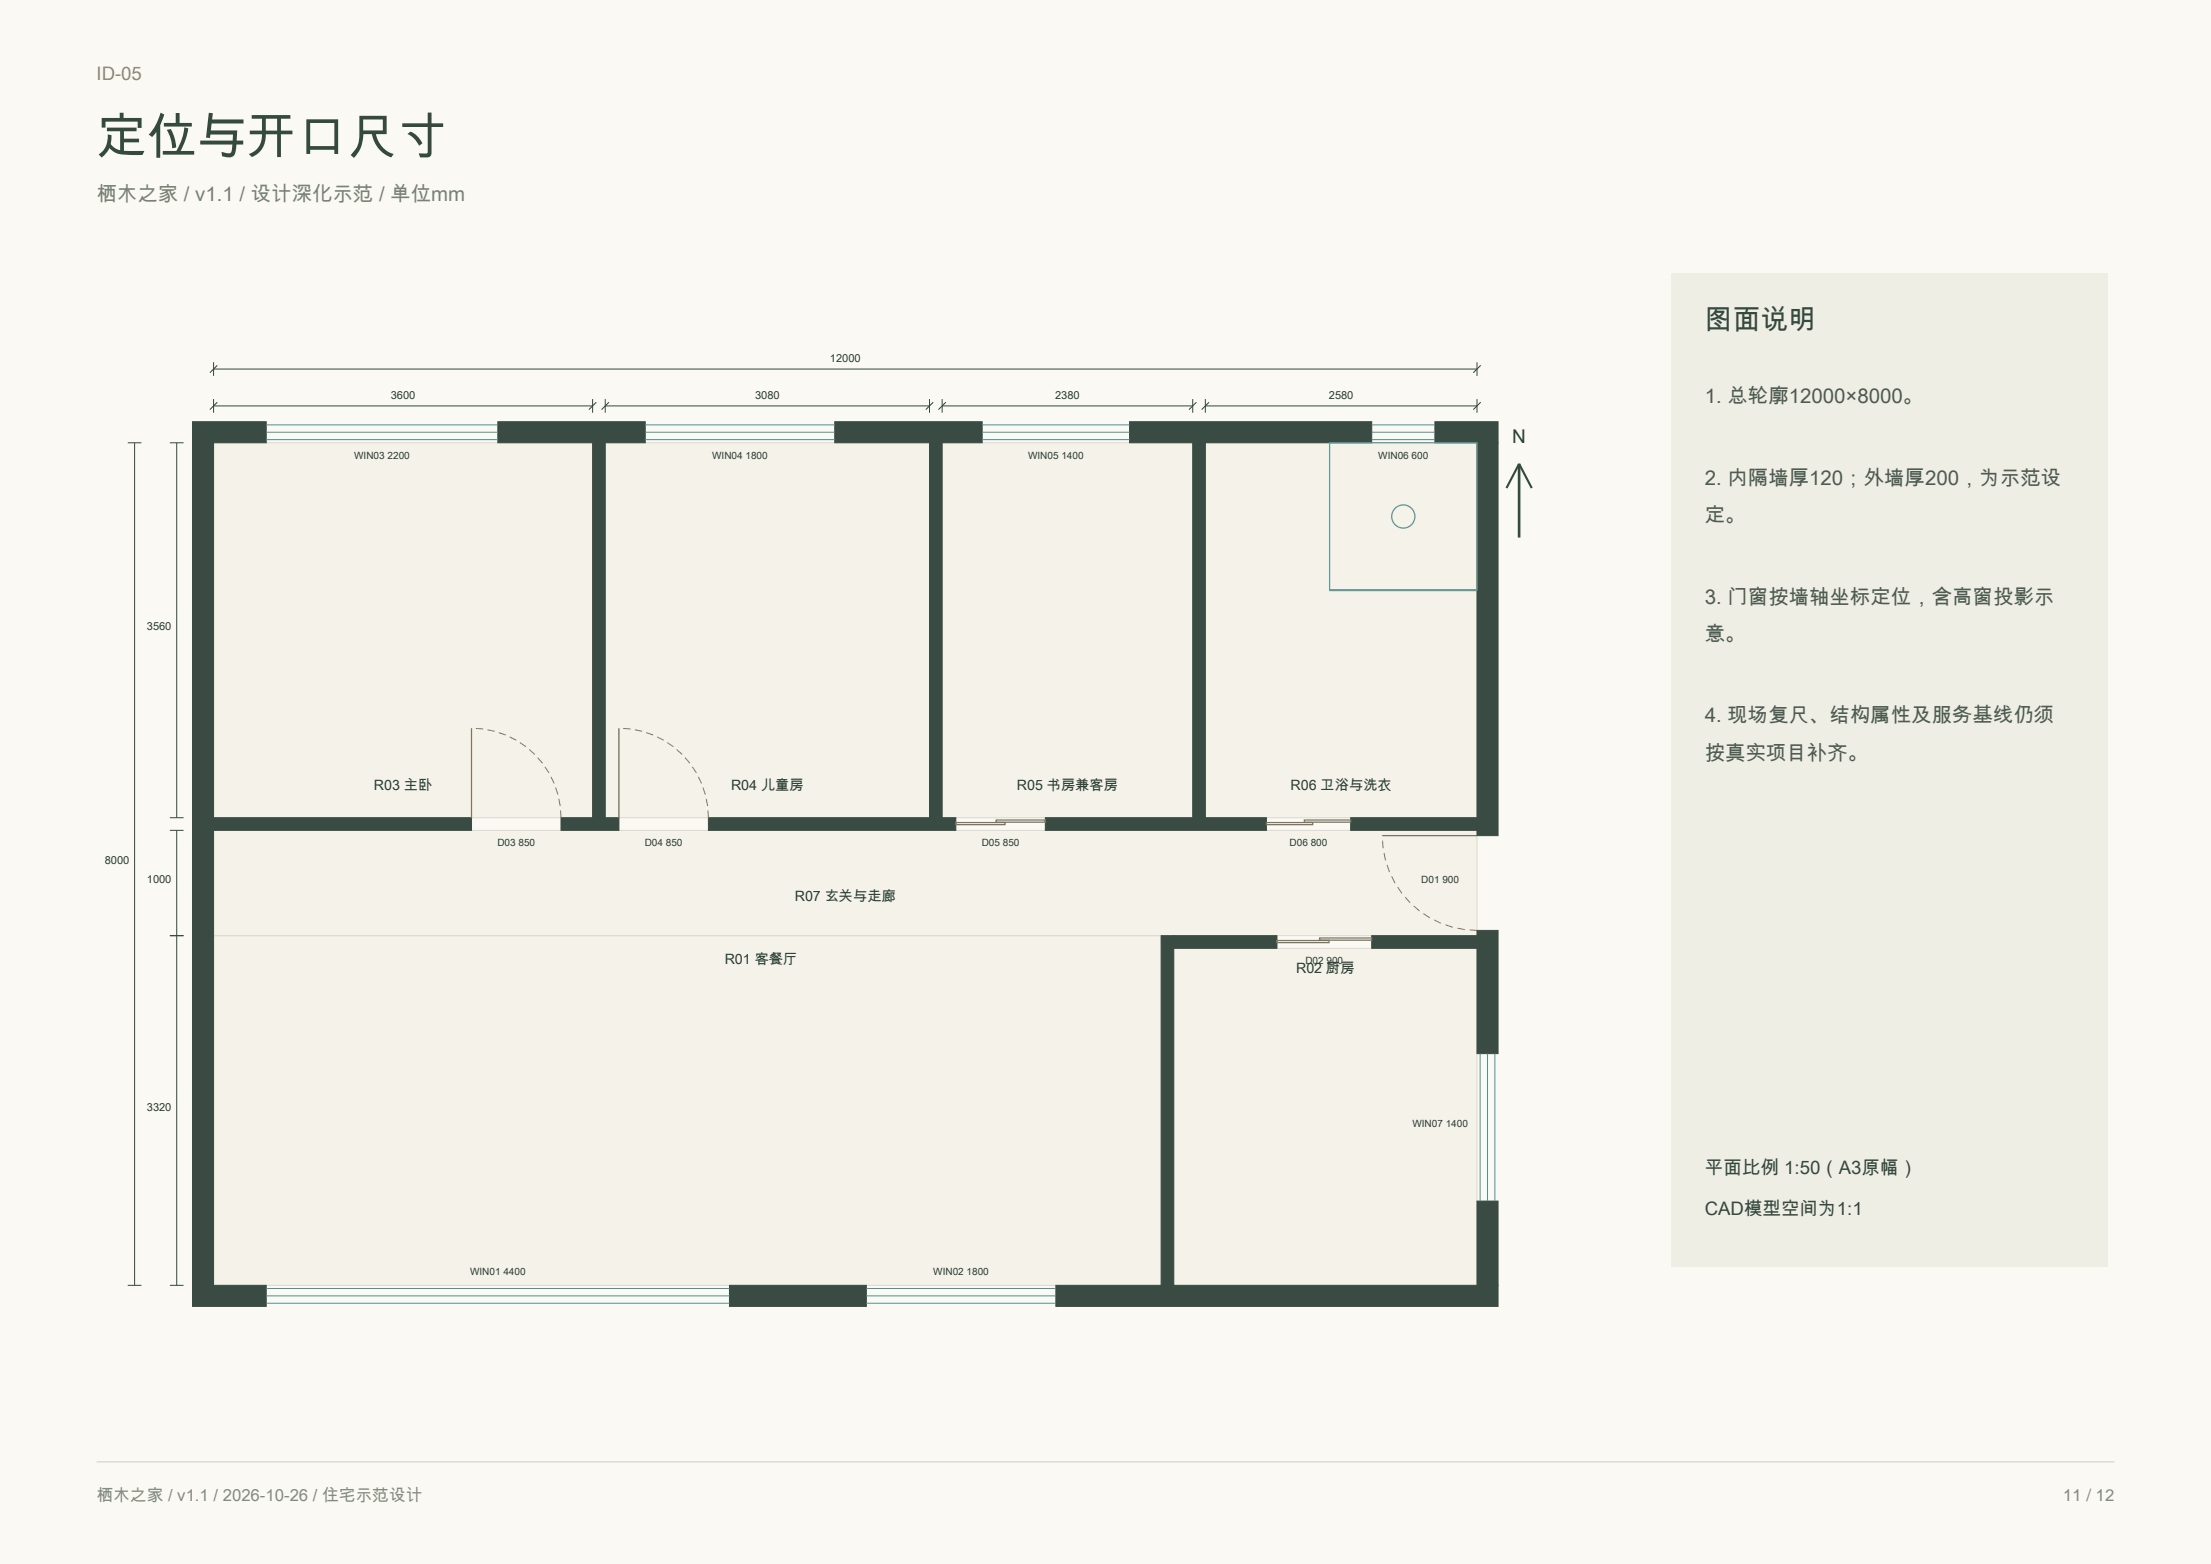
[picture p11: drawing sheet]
<svg xmlns="http://www.w3.org/2000/svg" width="420mm" height="297mm" viewBox="0 0 420 297" stroke-linecap="round" stroke-linejoin="round" font-family="sans-serif">
<defs><g id="words">
<text font-size="9.5" fill="#334a3d" x="18.3" y="29.3">定位与开口尺寸</text>
<text font-size="5.3" fill="#334a3d" x="323.8" y="62.4">图面说明</text>
<text font-size="3.9" fill="#7a8175" x="18.3" y="38.1">栖木之家 / v1.1 / 设计深化示范 / 单位mm</text>
<g font-size="3.9" fill="#4e5b50">
<text x="323.8" y="76.5">1. 总轮廓12000×8000。</text>
<text x="323.8" y="92">2. 内隔墙厚120；外墙厚200，为示范设</text>
<text x="323.8" y="99.1">定。</text>
<text x="323.8" y="114.6">3. 门窗按墙轴坐标定位，含高窗投影示</text>
<text x="323.8" y="121.7">意。</text>
<text x="323.8" y="137.2">4. 现场复尺、结构属性及服务基线仍须</text>
<text x="323.8" y="144.2">按真实项目补齐。</text>
</g>
<text font-size="3.6" fill="#273c32" x="287.3" y="84.1">N</text>
<text font-size="3.5" fill="#9a876c" x="18.3" y="15.2">ID-05</text>
<g font-size="3.5" fill="#334a3d">
<text x="323.8" y="222.9">平面比例 1:50（A3原幅）</text>
<text x="323.8" y="230.7">CAD模型空间为1:1</text>
</g>
<g font-size="3.2" fill="#848a7e">
<text x="18.3" y="285">栖木之家 / v1.1 / 2026-10-26 / 住宅示范设计</text>
<text x="391.9" y="285">11 / 12</text>
</g>
<g font-size="2.7" fill="#273c32">
<text x="71" y="150.1">R03 主卧</text>
<text x="138.9" y="150.1">R04 儿童房</text>
<text x="193.2" y="150.1">R05 书房兼客房</text>
<text x="245.2" y="150.1">R06 卫浴与洗衣</text>
<text x="151" y="171.1">R07 玄关与走廊</text>
<text x="137.7" y="183.1">R01 客餐厅</text>
<text x="246.2" y="184.7">R02 厨房</text>
</g>
<g font-size="2.1" fill="#273c32">
<text x="157.6" y="68.7">12000</text>
<text x="74.2" y="75.7">3600</text>
<text x="143.4" y="75.7">3080</text>
<text x="200.4" y="75.7">2380</text>
<text x="252.4" y="75.7">2580</text>
<text x="27.9" y="119.7">3560</text>
<text x="19.9" y="164.1">8000</text>
<text x="27.9" y="167.7">1000</text>
<text x="27.9" y="210.9">3320</text>
</g>
<g font-size="1.9" fill="#273c32">
<text x="67.3" y="87.1">WIN03 2200</text>
<text x="135.3" y="87.1">WIN04 1800</text>
<text x="195.3" y="87.1">WIN05 1400</text>
<text x="261.8" y="87.1">WIN06 600</text>
<text x="94.5" y="160.7">D03 850</text>
<text x="122.5" y="160.7">D04 850</text>
<text x="186.5" y="160.7">D05 850</text>
<text x="245" y="160.7">D06 800</text>
<text x="270" y="167.7">D01 900</text>
<text x="248" y="183.1">D02 900</text>
<text x="268.3" y="214.1">WIN07 1400</text>
<text x="89.3" y="242.1">WIN01 4400</text>
<text x="177.3" y="242.1">WIN02 1800</text>
</g>
</g></defs>
<path d="M0 0h420v297h-420z" fill-rule="evenodd" fill="#faf9f4"/>
<path d="M18.3 277.6h383.4" fill="none" stroke="#d6d9cf" stroke-width=".25"/>
<g fill="#f5f2ea" stroke="#dcd9d1" stroke-width=".19">
<path d="M40.6 177.7h180v66.4h-180z" fill-rule="evenodd"/>
<path d="M223 180.1h57.6v64h-57.6z" fill-rule="evenodd"/>
<path d="M40.6 84.1h72v71.2h-72z" fill-rule="evenodd"/>
<path d="M115 84.1h61.6v71.2h-61.6z" fill-rule="evenodd"/>
<path d="M179 84.1h47.6v71.2h-47.6z" fill-rule="evenodd"/>
<path d="M229 84.1h51.6v71.2h-51.6z" fill-rule="evenodd"/>
<path d="M40.6 157.7h240v20h-240z" fill-rule="evenodd"/>
</g>
<g fill="#394b42" stroke="#394b42" stroke-width=".19">
<path d="M36.6 244.1h14v4h-14z" fill-rule="evenodd"/>
<path d="M138.6 244.1h26v4h-26z" fill-rule="evenodd"/>
<path d="M200.6 244.1h84v4h-84z" fill-rule="evenodd"/>
<path d="M36.6 80.1h14v4h-14z" fill-rule="evenodd"/>
<path d="M94.6 80.1h28v4h-28z" fill-rule="evenodd"/>
<path d="M158.6 80.1h28v4h-28z" fill-rule="evenodd"/>
<path d="M214.6 80.1h46v4h-46z" fill-rule="evenodd"/>
<path d="M272.6 80.1h12v4h-12z" fill-rule="evenodd"/>
<path d="M36.6 84.1h4v160h-4z" fill-rule="evenodd"/>
<path d="M280.6 228.1h4v16h-4z" fill-rule="evenodd"/>
<path d="M280.6 176.7h4v23.4h-4z" fill-rule="evenodd"/>
<path d="M280.6 84.1h4v74.6h-4z" fill-rule="evenodd"/>
<path d="M40.6 155.3h49v2.4h-49z" fill-rule="evenodd"/>
<path d="M106.6 155.3h11v2.4h-11z" fill-rule="evenodd"/>
<path d="M134.6 155.3h47v2.4h-47z" fill-rule="evenodd"/>
<path d="M198.6 155.3h42v2.4h-42z" fill-rule="evenodd"/>
<path d="M256.6 155.3h24v2.4h-24z" fill-rule="evenodd"/>
<path d="M112.6 84.1h2.4v71.2h-2.4z" fill-rule="evenodd"/>
<path d="M176.6 84.1h2.4v71.2h-2.4z" fill-rule="evenodd"/>
<path d="M226.6 84.1h2.4v71.2h-2.4z" fill-rule="evenodd"/>
<path d="M220.6 177.7h2.4v66.4h-2.4z" fill-rule="evenodd"/>
<path d="M223 177.7h19.6v2.4h-19.6z" fill-rule="evenodd"/>
<path d="M260.6 177.7h20v2.4h-20z" fill-rule="evenodd"/>
</g>
<path d="M89.6 138.3v17M117.6 138.3v17M181.6 156.2h9.3v.4h-9.3zM189.2 155.7h9.4v.4h-9.4zM240.6 156.2h8.8v.4h-8.8zM247.8 155.7h8.8v.4h-8.8zM262.6 158.7h18M242.6 178.6h9.9v.4h-9.9zM250.7 178.1h9.9v.4h-9.9z" fill="none" stroke="#97754d" stroke-width=".24"/>
<g fill="none" stroke="#97754d" stroke-width=".19" stroke-dasharray="1.4 .9" stroke-linecap="butt">
<path d="M91.8 138.4l-2.2-.1M94 138.9l-2.2-.5M96.1 139.6l-2.1-.7M119.8 138.4l-2.2-.1M122 138.9l-2.2-.5M124.1 139.6l-2.1-.7M98.1 140.6l-2-1M99.9 141.8l-1.8-1.2M101.6 143.3l-1.7-1.5M103.1 144.9l-1.5-1.6M104.3 146.8l-1.2-1.9M105.3 148.8l-1-2"/>
<path d="M106 150.9l-.7-2.1M106.4 153.1l-.4-2.2M106.6 155.3l-.2-2.2M126.1 140.6l-2-1M127.9 141.8l-1.8-1.2M129.6 143.3l-1.7-1.5M131.1 144.9l-1.5-1.6M132.3 146.8l-1.2-1.9M133.3 148.8l-1-2M134 150.9l-.7-2.1M134.4 153.1l-.4-2.2M134.6 155.3l-.2-2.2"/>
<path d="M262.7 161l-.1-2.3M263.2 163.3l-.5-2.3M263.9 165.6l-.7-2.3M265 167.7l-1.1-2.1M266.3 169.6l-1.3-1.9M267.8 171.4l-1.5-1.8M269.6 173l-1.8-1.6M271.6 174.3l-2-1.3M273.7 175.3l-2.1-1M275.9 176.1l-2.2-.8M278.2 176.5l-2.3-.4M280.6 176.7l-2.4-.2"/>
</g>
<g fill="none" stroke="#4d9296" stroke-width=".19">
<path d="M50.6 83.5h44M50.6 82.1h44M50.6 80.7h44M122.6 83.5h36M122.6 82.1h36M122.6 80.7h36M186.6 83.5h28M186.6 82.1h28M186.6 80.7h28M260.6 83.5h12M260.6 82.1h12M260.6 80.7h12"/>
<path d="M281.2 200.1v28M282.6 200.1v28M284 200.1v28M50.6 247.5h88M50.6 246.1h88M50.6 244.7h88M164.6 247.5h36M164.6 246.1h36M164.6 244.7h36"/>
</g>
<g fill="none" stroke="#5e9396" stroke-width=".24">
<path d="M252.6 84.1h28v28h-28z"/>
<circle cx="266.6" cy="98.1" r="2.2"/>
</g>
<path d="M252.6 112.1h28" fill="none" stroke="#5e9396" stroke-width=".36"/>
<g fill="none" stroke="#33483f" stroke-width=".19">
<path d="M40.6 70.1h240M40.6 68.8v2.6M40.6 75.8v2.6M40.6 77.1h72M112.6 75.8v2.6M115 77.1h61.6M115 75.8v2.6M176.6 75.8v2.6M179 77.1h47.6M179 75.8v2.6M226.6 75.8v2.6M229 77.1h51.6"/>
<path d="M229 75.8v2.6M280.6 68.8v2.6M280.6 75.8v2.6M24.3 84.1h2.6M25.6 84.1v160M32.3 84.1h2.6M33.6 84.1v71.2M32.3 157.7h2.6M32.3 155.3h2.6M33.6 157.7v86.4M32.3 177.7h2.6M24.3 244.1h2.6"/>
<path d="M32.3 244.1h2.6"/>
</g>
<path d="M41.3 69.4l-1.4 1.4M41.3 76.4l-1.4 1.4M113.3 76.4l-1.4 1.4M115.7 76.4l-1.4 1.4M177.3 76.4l-1.4 1.4M179.7 76.4l-1.4 1.4M227.3 76.4l-1.4 1.4M229.7 76.4l-1.4 1.4M281.3 69.4l-1.4 1.4M281.3 76.4l-1.4 1.4" fill="none" stroke="#33483f" stroke-width=".2"/>
<path d="M288.6 88.1v14" fill="none" stroke="#33483f" stroke-width=".5"/>
<path d="M286.2 92.7l2.4-4.6 2.4 4.6" fill="none" stroke="#33483f" stroke-width=".4"/>
<path d="M317.5 51.8h82.9v188.8h-82.9z" fill-rule="evenodd" fill="#efeee5"/>
<use href="#words"/>
</svg>
